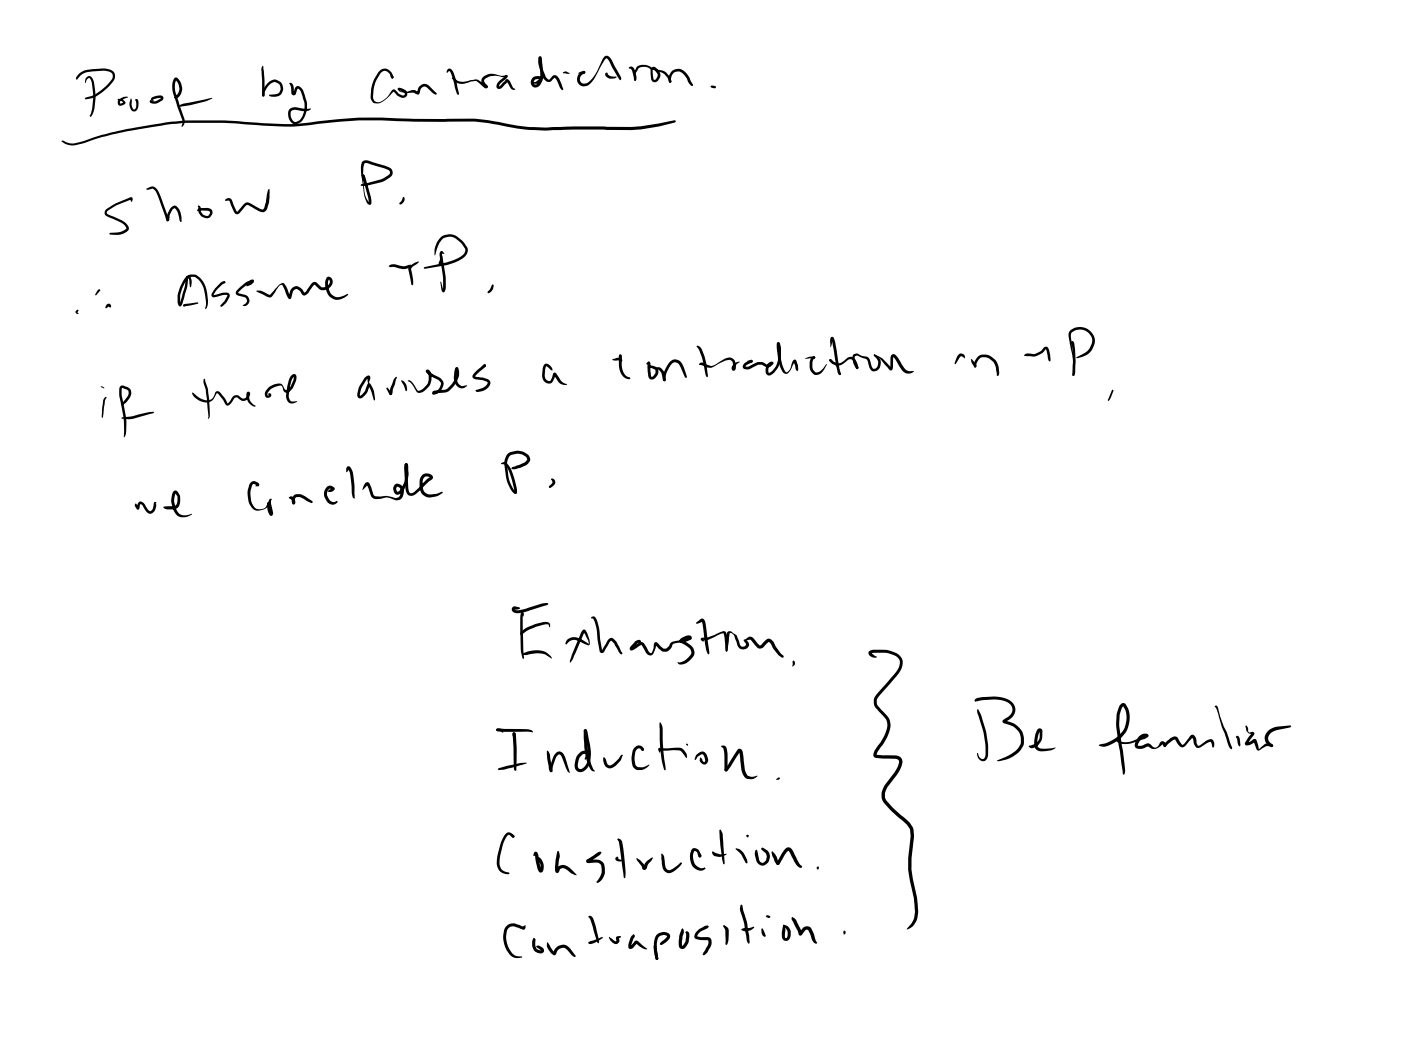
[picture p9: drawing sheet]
<svg xmlns="http://www.w3.org/2000/svg" width="108mm" height="81mm" viewBox="0 0 108 81" stroke-linecap="round" stroke-linejoin="round" font-family="sans-serif">
<g fill="#000">
<path d="M4.7 10.9h.3a1.14 1.14 0 0 0 .9 .1l2.8-.8 3.3-.6a24.6 24.6 0 0 1 6.9-.2l3.6 .2 5.2-.5h8.8l4.3 .7h6a16.2 16.2 0 0 0 5.2-.5l.1 .1a12.6 12.6 0 0 1-5.5 .6h-5.8l-4.3-.6-8.8-.1-5.2 .5-5.1-.3a22.6 22.6 0 0 0-5.7 .3l-3 .6-1.8 .5a2.21 2.21 0 0 1-1.9 .2zM6.1 5.7a1.68 1.68 0 0 1 1.3-.4h.7l.6 .1a.56 .56 0 0 1 0 .9 2.98 2.98 0 0 1-2.1 1.4l-.1-.1a3.7 3.7 0 0 0 2.1-1.5l.1-.3-.3-.3-.5-.1-1 .1a1.13 1.13 0 0 0-.9 .6l-.1 .1v-.2zM6.7 6l.2-.1 .2 .2 .2 1v1.2l-.2 .5-.1 .2-.1-.1 .2-.6 .1-1.2-.1-.8-.2-.3-.2 .1-.1 .3zM9.1 7.6l.3 .1a.25 .25 0 0 1 .3 .2 .25 .25 0 0 1-.4 .2 .26 .26 0 0 1-.2-.1 .26 .26 0 0 1 .1-.3l.3-.2h.3l-.6 .3 .1 .2 .2-.1zM8.2 16.2l.8-.6 1.2-.4v.2l-.1 .2-.1-.3 .1 .1-1.2 .5-.7 .4 .1 .2 1.3 .6a.4 .4 0 0 1 .3 .4 .4 .4 0 0 1-.2 .4l-.4 .2h-.8l-.1-.1 .1-.1h.7l.5-.3-.2-.4-.8-.3a.62 .62 0 0 1-.6-.5zM10.1 7.6l.2 .8h.1l.1-.1v-.5l-.1-.1 .1-.1 .2 .2v.4a.34 .34 0 0 1-.4 .4 .34 .34 0 0 1-.3-.4zM11.3 14.5l.4-.1a.68 .68 0 0 1 .6 .6l.7 2-.1 .1-.1-.1-.8-2.3-.2-.2-.5 .1zM11.7 7.5l.7-.1h.1l.1 .2-.1 .2-.6 .2-.3-.1v-.2l.4 .1 .4-.2-.6 .1v.1l-.2-.1zM13.2 16a.3 .3 0 0 1 .4-.1 1.24 1.24 0 0 1 .4 1l-.1 .2-.2-.8-.2-.3-.2 .2-.2 .4-.1 .4h-.1v-.5zM13.5 6a.35 .35 0 0 1 .4 .4 .87 .87 0 0 1-.3 1.2l-.2-.1 .3-.3 .1-.4-.2-.6-.1 .1a1.62 1.62 0 0 0 .1 1.1l.6 1.8v.4l-.2 .2v-.1v-.4l-.6-1.8a1.59 1.59 0 0 1 0-1.5zM13.8 8.1l.4-.1 2.2-.4-.5 .2-1.2 .3-.9 .1zM15.2 15.9l.1-.1 .1 .1 .1 .4 .1 .2 .3 .1 .3-.1-.1-.2-.9-.1 .2-.2h.6a.43 .43 0 0 1 .3 .6 .43 .43 0 0 1-.7 .1l-.3-.3z"/>
<path d="M17.3 15.4a.33 .33 0 0 1 .4-.1 .33 .33 0 0 1 .2 .3l.4 .7 .5-.6 .2-.1 1.2 .5 .3-.5 .1-.9 .1-.1 .1 .1a2.75 2.75 0 0 1-.3 1.5l-.2 .1h-.2l-1.1-.5-.6 .6-.2 .1-.2-.2-.3-.8h-.3zM20.6 6.4l.2-.1a.66 .66 0 0 1 .8 0 .66 .66 0 0 1 .2 .7l-.3 .4a.84 .84 0 0 1-.8-.1l.7-.1 .2-.3-.1-.4-.3-.2-.5 .2a1.08 1.08 0 0 0-.3 .9 .24 .24 0 0 1-.2-.4zM20.2 5.1h.1l.1 1v1.2l-.1 .1-.1-.1-.1-1.9zM22.3 6.4a.32 .32 0 0 1 .3 .1 .32 .32 0 0 1 0 .4l.1 .3 .1-.5 .2-.1 .3 .2 .1 .3a2.12 2.12 0 0 1-.1 2.1l-.5 .4a.76 .76 0 0 1-.5-1.2l.4-.1 1.3 .1-.4 .2-.9-.1-.3 .1a.67 .67 0 0 0 .3 .8h.1a1.04 1.04 0 0 0 .7-1v-.5l-.3-.8-.3-.3-.1 .4a.19 .19 0 0 1-.2 .1 .19 .19 0 0 1-.2-.1v-.5zM27.9 13.4l.2 .1-.2 .1zM27.9 13.5l.1-.1 .1 .2h-.1zM27.9 12.4h.3h.2l1.4 .4 .4 .3a.41 .41 0 0 1-.1 .5l-.7 .4-1.1 .3h-.5v-.1l1.7-.4 .5-.5v-.2l-.3-.1-1.4-.4h-.2l-.1 .8 .1 1.5 .1 .4 .3 .3-.1 .1v-.5l-.5-1.6 .1-.2 .2 .3 .4 1.7a.21 .21 0 0 1-.1 .4 .21 .21 0 0 1-.3-.2l-.1-.6-.2-1.3a1.71 1.71 0 0 1 0-1.2zM29.2 5.5a.64 .64 0 0 1 .7-.2 .64 .64 0 0 1 .4 .6v.1h-.1l-.2-.3-.3-.2a.42 .42 0 0 0-.4 .2l-.4 .6-.1 .6-.1 .6 .2 .3a.7 .7 0 0 0 .9-.3l.4-.5a.19 .19 0 0 1 .3 0l.3 .2 .2 .2 .2-.1v-.2l-.5-.2h.1l.1 .1a1 1 0 0 0 .9-.1h.2l.3 .2h-.2l.2-.4a.5 .5 0 0 1 .7-.1l.6 .6v.1l-.9-.6-.3 .1-.2 .5-.3-.2-.7 .1-.4-.1a.15 .15 0 0 1-.2-.2 .15 .15 0 0 1 .2-.1l.5 .2 .1 .3-.1 .1-.2 .1h-.2l-.6-.4-.6 .5a.67 .67 0 0 1-1.1 .1v-.2a3 3 0 0 1 .5-1.9zM30.2 5.7l.1 .2-.1 .1-.1-.1zM30.2 5.9l.1 .1h-.2zM31 15.2h.1a.37 .37 0 0 1-.3 .5zM33.9 18.3l.2-.1a1.28 1.28 0 0 1 1.6 .5l.2 .2a.72 .72 0 0 1-.5 1.1 5.9 5.9 0 0 1-2.7 .7l-.1-.1h.1l1.7-.4 .9-.3a.64 .64 0 0 0 .5-.8l-.2-.3a1.36 1.36 0 0 0-.9-.6l-.3 .1a.8 .8 0 0 0-.6 .5l-.3 .9v-.4a1.65 1.65 0 0 1 .4-1z"/>
<path d="M33.9 19.6h.1a.71 .71 0 0 1 0 .7v-.1v.2a.2 .2 0 0 1-.2-.2 .2 .2 0 0 1 .1-.2zM33.9 19.4h.2l.1 .1h-.2h.1l.2 2v.8l-.1 .2-.2-.1-.1-.7h.1l.2 .7h-.1v-.9l-.2-1.8zM34.5 5.3a.33 .33 0 0 1 .5 .4l.4 1.5-.1 .1-.1-.1-.5-1.6-.1-.1-.1 .1h-.1zM34.9 6l.4 .2 .3 .1 1.2-.2 .6 .5v.1l-.3-.5a.98 .98 0 0 1 1.4-.4h.5l.1 .1-.1 .1-.8-.2-.5 .1-.4 .3 .2 .3a.15 .15 0 0 1 0 .3 .15 .15 0 0 1-.2-.1l-.6-.5-1 .3a.81 .81 0 0 1-.8-.3l-.1-.2zM38.9 5.8h.2v.1l-.1 .1zM38.4 6.3l.6-.5h.1v.2l-.7 .6 .7-.5 .6 .8h-.1l-.2-.1-.4-.5h.1l-.4 .5h-.3a.28 .28 0 0 1 0-.5zM41.5 4.4h.2l.1 .2v.9v.7a.5 .5 0 0 1-.8 .4 .48 .48 0 0 1 .1-.7 .48 .48 0 0 1 .7 .2l-.1 .1-.2 .2h-.5l.5-.3h-.2l-.2 .2 .1 .2h.2l.2-.4zM41.5 4.4l.1-.1 .1 .2v.4l.4 1 .2 .2 .3-.3h.3l.2 .3 .3 .8-.1 .1-.1-.2-.4-.8-.4 .3h-.2l-.3-.2-.1-.2a2.64 2.64 0 0 1-.3-1.4zM43.4 5.6l.2-.1 .3 .1-.5 .1zM44.6 5.6l.4-.1 .1 .1-.2 .1zM44.7 5.6l.3-.1 .1 .1-.3 .2-.1 .2v.3l.3 .1a1.05 1.05 0 0 0 .9-.7l.5-1.1a.31 .31 0 0 1 .3-.3 .31 .31 0 0 1 .3 .1l.8 1.5 .1 .2-.1 .1-.1-.1-1-1.6-.1 .1-.5 .9a1.48 1.48 0 0 1-1.1 1.2 .57 .57 0 0 1-.5-.4 .57 .57 0 0 1 .2-.7zM44.9 5.5h.2v.1h-.2z"/>
<path d="M46.7 5.6h.1v.1h-.1l.3 .2h.5v.1h-.2h-.4l-.2-.2zM48.5 5.2l.2-.1 .1 .2 .2 .6a.15 .15 0 0 1 0 .2 .15 .15 0 0 1-.1 .1l-.2-.7-.3-.3zM49.1 5.1l.4-.1 .6 .2 .2 .1v.8l.1 .1 .2-.1 .1-.3-.4-.6 .8 .3 .5 .4 .1 .4h-.1l-.2-.3-.2-.3-.7-.3a.2 .2 0 0 1-.2 0 .2 .2 0 0 1-.1-.2h.1a.4 .4 0 0 1 .4 .2l.1 .1a.45 .45 0 0 1 0 .6l-.2 .2h-.3l-.1-.2-.1-.8-.3-.1h-.3l-.3 .1-.2 .4v.5h-.1a1.07 1.07 0 0 1 .1-.9zM48.9 6.1h.1v.1zM51.8 5.5a.76 .76 0 0 1 1.1 .2l.5 .9a.64 .64 0 0 1-.5-.6l-.5-.5a.56 .56 0 0 0-.7 .7v.1h-.1a.73 .73 0 0 1 .2-.8zM51.6 6.2h.1v.2l-.1-.1zM54.7 6.7l.2-.1 .3 .1-.2 .1zM5.9 23.9h.2l-.1 .2a.1 .1 0 0 1-.1 .1 .1 .1 0 0 1-.1-.1zM7.6 22.3h.1v.1h-.1h.1l-.3 .4-.1-.1zM7.8 29.8l.2 .1zM8.2 23.5l.2-.1a.17 .17 0 0 1 .1 .1 .17 .17 0 0 1 0 .2l-.1-.1-.2 .2-.1-.1zM8.1 30.6h.1l-.1 .3-.2 1.3v-.9l.1-.5z"/>
<path d="M9.3 29.8l.2-.1 .3 .1 .3 .3a.97 .97 0 0 1-.5 1l-.2 .1 .5-.7v-.4l-.5-.2v.6a10.7 10.7 0 0 1 .3 2.9l-.1 .3-.1-.1a8.2 8.2 0 0 0-.3-2.9v-.7zM9.4 32.2l.7-.1 1.4-.3h.4l-1.7 .5h-.8zM10.5 38.8l.2 .3h-.1v-.1a.3 .3 0 0 1 .2-.4 .3 .3 0 0 1 .4 .3l.2 .4 .2 .1 .2-.2 .1-.5h.1l-.1 .6-.2 .3h-.2l-.5-.7-.2-.1v.1a.2 .2 0 0 1 0 .3 .2 .2 0 0 1-.3 0l-.1-.3zM13.4 37.9l.1-.1 .2 .1a.96 .96 0 0 1 .2 .9 .51 .51 0 0 1-.6 .5l-.5-.1-.2-.1 1-.2 .1-.6-.2-.3-.1 .6 .1 .5a.72 .72 0 0 0 1.1 .6l.2-.1a.87 .87 0 0 1-1.5-.4l-.1-.7zM14.1 23.5l1.1-.2 .1 .1-1.1 .2zM14.1 23.5h.1l.1 .1zM14.4 21.3l.1-.1 .2 .1 .1 .5-.1 .3-.2-.7-.1 .7-.3 1.3a.21 .21 0 0 1-.2 .2 .21 .21 0 0 1-.2-.3 2.46 2.46 0 0 1 .9-2.1h.5a1.76 1.76 0 0 1 .9 1.4v1a.14 .14 0 0 1 0 .1 .14 .14 0 0 1-.2 .1l.1-.3a3.7 3.7 0 0 0-.4-1.7l-.4-.4h-.5a1.39 1.39 0 0 0-.6 .9l-.1 .5v.6l-.1 .1 .4-1.3zM14.8 30.3l.1-.1 .6 .5 .5 .2 .3-.2 .3-.5 .2-.1 .5 .6 .2 .4 .6-.6h.2l.5 .2 .2-.1 .1-.3h.1l.1 .6 .4 .4-.5-.2-.2-.6a.18 .18 0 0 1 0-.3 .18 .18 0 0 1 .3 .1l-.2 .5a.46 .46 0 0 1-.7-.1l-.1-.1h-.2l-.2 .3a.42 .42 0 0 1-.4 .4l-.7-1-.4 .5a1.08 1.08 0 0 1-1.6-.5zM15.7 29.2l.3 .7 .1 .8 .1 1.3-.1 .3-.2-2.2-.2-.7zM17.2 21.7h.1l.1 .1h-.1zM16.9 21.8l.3-.1h.2l-.7 .6-.2 .4 1-.2 .1 .1 .1 .2-.3 .5-.4 .3v-.1l.3-.3 .2-.5h-.3l-.7 .2-.2-.2 .2-.4zM18.4 22.2a1.68 1.68 0 0 1 1.1-.6 .28 .28 0 0 1-.2 .4h-.3l.4-.4 .1 .1-.5 .3-.7 .6 .6 .1a.43 .43 0 0 1 .3 .5 .43 .43 0 0 1-.5 .4l.3-.3v-.1l-.1-.3-.7-.2v-.2z"/>
<path d="M19.3 37.2l.3-.1 .2 .1a.16 .16 0 0 1 .2 .1 .16 .16 0 0 1-.1 .2h-.2l.1-.2v.1l-.2-.1-.2 .1a1.81 1.81 0 0 0 0 1.2v.1a.62 .62 0 0 0 .6 .5 .62 .62 0 0 0 .6-.4l.1-.1a.35 .35 0 0 1-.3 .5l-.1 .1a.8 .8 0 0 1-1.2-.8 1.71 1.71 0 0 1 .2-1.3zM19.8 22.4h.3l.7 .3 .7-.8 .3-.1 .3 .3 .3 .8h-.2l.2-.5 .3-.3h.2l.3 .1 .2 .4 .8-.9 .2 .1 .4 .3a.41 .41 0 0 0 .5-.1 .41 .41 0 0 0 0-.5 .93 .93 0 0 0 .8 1.4l.7-.3v.1a.99 .99 0 0 1-1.1 .3 .99 .99 0 0 1-.6-1v-.3a.32 .32 0 0 1 .3-.4 .32 .32 0 0 1 .2 .5 .74 .74 0 0 1-1 .5l-.4-.4-.5 .7-.3 .2-.3-.4-.3-.1-.2 .2-.2 .5-.1 .1-.2-.4-.3-.8-.3 .2-.5 .7a.3 .3 0 0 1-.4 .1zM20.7 29.9l.4-.3h.5h.1l.2 .4h.2l.3-.2 .3-.8-.2 .3-.3 1.2 .2 .4h.5l-.3 .2a.49 .49 0 0 1-.6-.7l.3-1.3a.29 .29 0 0 1 .2-.3 .29 .29 0 0 1 .3 .1v.1a1.77 1.77 0 0 1-.5 1.2h-.3l-.3-.4-.2-.1-.6 .3-.3 .3v.2l.1-.1a.11 .11 0 0 1 .1-.1 .11 .11 0 0 1 .1 .1l-.1 .2h-.3a.53 .53 0 0 1 .2-.7zM20.8 38.5l.1-.1v.1v.3l.1 .7a.17 .17 0 0 1 0 .2 .17 .17 0 0 1-.3-.1v-.1a.73 .73 0 0 1 0-.8l.1 .1v.4l.2 .4h-.2l-.1-.7zM22.3 38.3l.1-.1 .2 .1 .1 .3a.17 .17 0 0 1 0 .2 .17 .17 0 0 1-.2 0 .17 .17 0 0 1 0-.2l.1-.4 .3-.1a1.31 1.31 0 0 1 1.2 .6l-.4-.1a.89 .89 0 0 0-.8-.3l-.2 .1v.3h-.2v-.2l-.3-.1zM25.2 37.5l.2-.1 .2 .1a.2 .2 0 0 1 .2 .1 .2 .2 0 0 1-.1 .2l-.4 .1v-.1l.3-.2v.1h-.2l-.2 .2v.3l.3 .4 .2 .1 .3-.1a.22 .22 0 0 1-.3 .3l-.4-.1-.3-.5a.75 .75 0 0 1 .2-.8zM26.7 36a.34 .34 0 0 1 .5 .4l.1 2h-.1l-.1-.3-.1-1.6-.2-.4h.1l-.2 .3zM28.1 37.2h.2h.2l.3 .9 .2 .1h.8l.8 .2 .2-.2 .1-.3-.1-.3-.2-.1-.1 .1 .1 .3 .4-.3a2.56 2.56 0 0 0 .2-1.6v-.3h.2l.1 .5a2.29 2.29 0 0 1-.5 1.7l-.3 .2h-.2l-.2-.3v-.3a.45 .45 0 0 1 .6-.1 .45 .45 0 0 1 .2 .5 .54 .54 0 0 1-.7 .6l-.6-.2-.5 .1h-.5l-.2-.2-.3-.8-.4 .4zM28.1 29.1a.23 .23 0 0 1 .4-.1 .23 .23 0 0 1 0 .4l-.1 .1-.1-.4h.1l-.1 .1a2.22 2.22 0 0 0-.6 1.2v.1l.3-.2 .3-.7 .2-.1 .3 .7v.7l-.4-1.2h.1a1.46 1.46 0 0 1-.6 1h-.1a.27 .27 0 0 1-.3-.4l.2-.5zM29.8 29.9h.1l.3 .3v.2h-.2zM30 20.5l.4-.1 .7 .1 .5-.1 .1 .1-.1 .1-.5 .1-1.1-.1-.1-.1zM30.5 29.1h.1l-.4 1.2-.1 .1-.1-.1 .1-.1-.1 .1 .1-.3z"/>
<path d="M30.9 29.3a.46 .46 0 0 1 .4 .5v.4zM31.2 35.7h.1l.1 .1 .1 1.7 .1 .5h.1l.2-.1 1.2-1.1-.2-.1-.2 .1-.1 .2v.4a.58 .58 0 0 0 .5 .7h.5l.5-.2-.3 .3-.6 .1a.8 .8 0 0 1-.9-.9v-.3a.52 .52 0 0 1 .4-.6 .52 .52 0 0 1 .7 .3l-1.4 1.3-.3 .1h-.2l-.2-.2-.1-.4-.1-1.5zM31.4 29.3a.53 .53 0 0 1 .6 .5l.2 .3 .4-.1a.97 .97 0 0 0 .3-1.3l.1-.1 1 .6a.71 .71 0 0 1-.3 1.1l-.2 .1a.16 .16 0 0 1-.2-.2 .16 .16 0 0 1 .2-.1l.8-.1 .2-.1a1.64 1.64 0 0 0 .7-1.3l-.1-.3a.23 .23 0 0 1 .3 .1 .23 .23 0 0 1 0 .3 1.92 1.92 0 0 1-.8 1.4l-.3 .1-.8 .1-.1-.1 .4-.2 .2-.5-.2-.2-.8-.4a.2 .2 0 0 1-.2-.2 .2 .2 0 0 1 .2-.2l.2 .2v.5a1.06 1.06 0 0 1-1 1l-.5-.6zM31.5 20.6l.4-.3 .4-.1-.7 .5 .2 .8v.4v.1l-.3-1.2zM33.9 20.1h.1l.1 .1-.1 .2-.2-.1zM35.1 28.3h.1l.1 .1-.1 .1h.1l-.1 .6a.63 .63 0 0 0 .4 .6h.4l-.2 .2a.66 .66 0 0 1-.8-.9zM37.1 28.2l.2-.1 .1 .1-.1 .1zM37.3 28.1h.1v.2h-.1zM36.7 28.6l.6-.5h.1v.2l-.8 .7 .7 .1 .4 .2a.36 .36 0 0 1-.1 .5 .71 .71 0 0 1-1 .3l.4-.1a.63 .63 0 0 0 .6-.5l-.4-.2-.5-.1a.26 .26 0 0 1-.3-.1 .26 .26 0 0 1 .1-.4zM37.9 22l.1-.1v.1v.2a.31 .31 0 0 1-.4 .3zM38.6 35.7a.4 .4 0 0 1 .7 .2l.1 .3a3.5 3.5 0 0 1 .4 1.8h-.1l-.1-.3a3.2 3.2 0 0 0-.7-1.9zM39.1 35a1.28 1.28 0 0 1 1.3-.1l.3 .1a.43 .43 0 0 1 .1 .6l-.2 .2-.5 .2-.6 .2v-.2l.9-.4 .2-.2-.1-.2-.3-.2h-.3h-.3a.65 .65 0 0 0-.5 .8 3.1 3.1 0 0 0 .5 1.9l.2 .2v.2a1.01 1.01 0 0 1-.7-.9l-.2-1.5z"/>
<path d="M41.9 28.1l.2-.1 .2 .1 .3 .4-.5-.3-.1 .8 .1 .3h.3l.2-.5 .2-.1 .5 .7 .4 .2a.6 .6 0 0 1-.7-.2l-.3-.5h.1l-.1 .2a.5 .5 0 0 1-.5 .4 .5 .5 0 0 1-.4-.6v-.6zM42.5 36.9h.2l.1 .3-.1 .2-.3 .2-.1-.1 .3-.3zM47.2 27.7l.2-.1a.34 .34 0 0 1 .5 .1v.1l-.1 .1-.1-.2v.1h-.3h-.2zM47.7 27.3h.2v.5a.16 .16 0 0 1-.2 0 .16 .16 0 0 1 0-.2zM47.7 27.3h.2a2.48 2.48 0 0 0 .3 1.6l.4 .2a.62 .62 0 0 1-.8-.5zM49.9 27.9l.1-.1 .1 .1 .1 1.1 .3-.2v-.3l-.6-.2v-.1h.5l.3 .3v.4l-.2 .2-.2 .1a.28 .28 0 0 1-.4-.2v-1h.1h-.2zM50.5 28.3a.57 .57 0 0 1 .7 .6l.1 .4-.1 .1-.1-.1-.2-.6zM51.6 27.9a.57 .57 0 0 1 1 .1l.3 1v.1h-.1l-.5-1.1a.45 .45 0 0 0-.8 .4l-.2 .4v.5a.25 .25 0 0 1-.3-.1 .25 .25 0 0 1 .1-.3l.2-.5zM51.1 29.2h.1l.1 .1-.1 .1zM53.7 26.7h.1a2.28 2.28 0 0 1 .7 1.7l.1 .6-.1 .1-.1-.2-.3-1.4zM53.9 28l.2-.1 .3 .1a.61 .61 0 0 0 .8 0l.6-.4a.6 .6 0 0 1 .8 .1 .6 .6 0 0 1 .1 .7 .19 .19 0 0 1-.3 .1 .19 .19 0 0 1 0-.3l.3-.2 .3-.1-.3 .2-.1 .3h-.1l-.1-.5-.2-.2-.3 .1-.7 .3a.92 .92 0 0 1-1.2 0h-.1zM57.6 27.8l.3-.1 .1 .1-.1 .1z"/>
<path d="M57.4 28l.4-.3 .2 .1v.1l-.6 .3 .2 .1 .8-.4h.4l.3 .2h.2l.1-.2 .1 .2-.2 .2-.1 .4h.1l.2-.1a1.98 1.98 0 0 0 .5-1.8l-.1-.4h.2l.1 .3a2.22 2.22 0 0 1-.6 2.1 .36 .36 0 0 1-.5 .1 .36 .36 0 0 1-.1-.6l.3-.4a.17 .17 0 0 1 .2-.1 .17 .17 0 0 1 0 .3l-.2 .2h-.2l-.4-.2h-.3l-.7 .4a.28 .28 0 0 1-.4-.1 .28 .28 0 0 1 .1-.4zM57.8 27.8h.2v.1h-.2zM59.9 26.4h.1v.2h-.1zM59.9 26.4h.1l.1 .1 .2 1.6 .2 .5 .1 .1a1.22 1.22 0 0 0 .5-.9l.1-.1a.56 .56 0 0 1 .3 .8l-.1 .1v-.1l-.2-.6h.1h-.1a1.4 1.4 0 0 1-.6 .9h-.2l-.2-.3a3.9 3.9 0 0 1-.4-2zM62 27.6l.7-.2 .1 .1-.1 .1zM62.5 27.5l.2-.1 .1 .1-.2 .4a.68 .68 0 0 0 .2 .8l.4-.1 .5-.5-.4 .6a.55 .55 0 0 1-.7 .1 .55 .55 0 0 1-.2-.6v-.4zM64 26h.1l.1 .1-.2 .7zM63.9 27.7l.8 .3 .6-.4 .3-.1a.72 .72 0 0 1 .5 .7v.2h-.1l-.2-.6-.2-.1h-.2l-.2 .2a.78 .78 0 0 1-1.3-.1zM64.1 26h.1v.2l-.2-.1zM64 26h.2l.2 .4 .4 2.4-.1 .1-.2-.2zM63.9 27.7l.6 .5 .3 .7-.1-.1-.3-.6-.5-.4zM64.7 28.8h.1l-.1 .1-.1-.1z"/>
<path d="M65.8 27.3l.2-.1 .9 .3 .4 .9h.2l.1-.2a.54 .54 0 0 0-.2-.7l-.1-.1 .2-.1a.71 .71 0 0 1 .2 1.2l-.3 .1h-.2l-.4-.9-.8-.3-.1 .1v.1v.4l.2 .3-.1 .1-.3-.7zM66 28.3h.1v.1l-.1-.1zM67.3 27.3l.1 .1zM67.3 27.4l.1-.1 .6 .4 .7 .7h-.1v-.8a.27 .27 0 0 1 .3-.3l.3 .3 .5 .8a.73 .73 0 0 0 .7 .2 .6 .6 0 0 1-.9-.1l-.7-1v.9a.16 .16 0 0 1-.2 .1 .16 .16 0 0 1-.1-.1l-.6-.7zM73.9 27.3l.1-.1a.26 .26 0 0 1 .3 .1 .26 .26 0 0 1 0 .3l-.3-.2-.4 .7v-.2zM74.8 27.7h.1l.2 .2 .1 .2v.2h-.1zM75.3 27.5a.91 .91 0 0 1 1.2 .1 1.19 1.19 0 0 1 .4 1.4l-.1-.2a1.18 1.18 0 0 0-.8-1.2h-.4l-.4 .4a.19 .19 0 0 1 0 .2 .19 .19 0 0 1-.1 .1 .83 .83 0 0 1 .2-.8zM78.9 27.4l.2-.2 .7 .1 .8-.6 .2 .1 .1 .3v.7a.34 .34 0 0 1-.2-.4l-.1-.5h-.1a1.26 1.26 0 0 1-.9 .6l-.7-.1zM82.5 26.3h.1l.1 .1 .1 .6v1.7l-.1 .3-.1-.1 .1-1.1-.1-1.3-.1 .1-.1-.1zM82.5 25.5a1.13 1.13 0 0 1 1.3-.1 1.13 1.13 0 0 1 .5 1.2 1.42 1.42 0 0 1-1.3 1l-.1-.1 .5-.2a1.22 1.22 0 0 0 .7-.8 .89 .89 0 0 0-.5-1 .89 .89 0 0 0-1.1 .3l.2 1.9 .1 1.2-.1 .1-.1-.1v-1.4l-.3-1.6zM85.7 30.1h.1l-.4 .8v-.1zM38.3 56.2h2.3l.4 .1 .1 .1h-2.2l-.6-.1z"/>
<path d="M38.4 59.2l1.7-.4h.5l-1.8 .5h-.4zM38.3 56.2h.3l.2 .2-.1 .1-.4-.2zM39.5 56.5h.2l-.1 .5-.1-.3zM39.5 56.5h.2l.1 .3v2.5l-.1 .1-.1-.2zM39.5 46.8l.2-.1 .4 .2-.3 .1-.2-.1 .1 .1a1.46 1.46 0 0 0 1-.2l1.1-.3h.4h.1l-1.5 .5a1.27 1.27 0 0 1-1.3 .1l-.1-.1zM40.2 48.7l.6-.4 1-.4a.35 .35 0 0 1 .4 0 .35 .35 0 0 1 .2 .4l-.1-.2h-.2l-.8 .2-.7 .3-.5 .3v-.1zM40.2 47.2a.17 .17 0 0 1 .2 .1 .17 .17 0 0 1-.1 .2zM40.2 47.2l.1 .1v1.4l.1 2h-.1a4.2 4.2 0 0 1-.2-1.7v-1.4zM40.3 50.3h.1a2.01 2.01 0 0 1 1.8 0l.3 .4-.4-.2a2.68 2.68 0 0 0-1.7 0l-.2-.1zM42.1 57.9h.1l.2 .2 .2 1.3a.15 .15 0 0 1-.2 0 .15 .15 0 0 1-.1-.1zM42.8 58l.3-.1 .3 .2 .5 1.4-.2-.1-.4-1.1-.2-.2-.3 .3-.2 1-.2 .1v-.2a2.33 2.33 0 0 1 .4-1.3zM43.7 49.3l.3-.2h.3l.5 .2 .6 .3-.5-.9h.2l-1.2 2.4v-.2l.2-.5 .7-1.6 .2-.3 .1 .1 .1 .2 .2 .8-.1 .1-1.1-.4-.3 .1-.3 .3v-.1z"/>
<path d="M45 56.2h.2l.1 .2a6.3 6.3 0 0 1 .2 2.2 .77 .77 0 0 1-1.1 .8l-.1-.4a.96 .96 0 0 1 .9-1.1h.1a.35 .35 0 0 1 0 .5l-.2 .1v-.4h-.2a.87 .87 0 0 0-.4 .8l.1 .3 .2 .1 .3-.3 .2-.3a4.9 4.9 0 0 0-.3-2.2zM45 56.3l.1-.1 .1 .1a5.9 5.9 0 0 0 .5 3l.1 .1h-.2a5.3 5.3 0 0 1-.6-3.1zM45.6 47.6a.3 .3 0 0 1 .3 0 .3 .3 0 0 1 .1 .3l.4 2.2 .3-.5a.42 .42 0 0 1 .5-.4l.3 .3 .4 .9h-.1l-.1-.1-.6-.9-.5 .8a.2 .2 0 0 1-.2 .1 .2 .2 0 0 1-.2-.1l-.3-1.9-.1-.5-.1-.1-.2-.1zM46.5 58.3l.2 .2 .1 .4 .2 .1 .3-.2 .6-.7 .1 .1-.2 .4-.4 .5a.5 .5 0 0 1-.6 .1 .5 .5 0 0 1-.3-.4zM48.9 49.4a.22 .22 0 0 1 .3-.1 .22 .22 0 0 1 .2 .2l-.1 .1-.1-.2v.1l-.5 .5-.1-.1 .9-.4a.89 .89 0 0 1 .5 .7l.1 .1h.1l.2-.7a.21 .21 0 0 1 .2-.1 .21 .21 0 0 1 .2 .2l.3 .3h.2l.3-.3a.41 .41 0 0 1 .4-.3l.8-.2 .3-.1v.1l-.5 .2v-.1l.6 .4a.64 .64 0 0 1 .2 .9 1.01 1.01 0 0 1-1.1 .6l-.1-.2 .2 .1 .4-.2 .5-.5-.1-.4-.8-.6 .1-.2 .4-.2a.22 .22 0 0 1 .3 0 .22 .22 0 0 1 0 .3l-1.3 .3-.3 .4-.3 .2a.59 .59 0 0 1-.6-.2l-.2-.3h.1l-.2 .6-.3 .2-.3-.1-.4-.7-.6 .4a.18 .18 0 0 1-.3 0 .18 .18 0 0 1 .1-.3zM48.9 57.6l.2-.2 .3 .1a.22 .22 0 0 1 .2 .1 .22 .22 0 0 1-.1 .3l-.3-.2-.2 .2-.1 .5 .1 .5 .1 .2h.4l.5-.2-.1 .2a.95 .95 0 0 1-.7 .2h-.2a.91 .91 0 0 1-.3-1.1zM49.4 57.7h.2v.1h-.2zM50.8 57.6h1.7l.4 .4v.4l-.1-.1-.4-.5h-1.6l.1-.1-.1 .3-.1-.2zM50.8 55.7h.1a1.63 1.63 0 0 1 .2 1.2l.2 2.4-.1 .1a8.1 8.1 0 0 1-.4-3zM53.7 48l.2-.2a.28 .28 0 0 1 .3-.1 .28 .28 0 0 1 .2 .4l.3 2.2-.1 .1-.2-.3-.3-2.2-.4 .2zM53.7 58.2l.2-.2a.39 .39 0 0 1 .4-.1 .39 .39 0 0 1 .2 .4v.4l-.1 .2h-.2l-.2-.1-.1-.2 .1-.2 .3 .3v-.1l-.1-.4h-.2l-.4 .4-.1-.1zM54 49.2l.1-.1a1.71 1.71 0 0 0 1.1-.2l.5-.3 .2 .1 .2 .9v.5l-.1 .1-.1-.1-.1-1.3-.5 .2a1.69 1.69 0 0 1-1.2 .4l.1-.2v.2l-.2-.1z"/>
<path d="M55.6 57.5h.3a.9 .9 0 0 1 .2 .8v1l-.2 .1-.1-.1v-1.5zM56.1 48.7h.2l.4 .2 .3 .8 .2 .1h.2l.1-.1-.2-.4 .4-.2 .3 .1 .5 .5 .6-.4a.38 .38 0 0 1 .5 .2l.2 .3 .6 .7v.2h-.1l-.4-.3-.7-.9-.4 .4-.3 .1-.1-.1-.6-.6-.4 .1v-.1l.3 .2v.3l-.2 .2h-.4l-.3-.2-.2-.8-.3-.2-.3 1.4-.1-.1 .1-1zM56.9 57.7a.25 .25 0 0 1 .2 0 .25 .25 0 0 1 .1 .3l.2 1.3 .1 .3 .1 .2h.2h.5a.76 .76 0 0 1-.8 .2l-.2-.2-.2-.4-.1-1.5-.9 1.5h-.2l-.1-.1zM55.9 59.2h.1v.2h-.1zM61.1 50.9l.2 .3-.2 .2v-.4zM67 50.2l.2-.1a3.1 3.1 0 0 1 1.9 .2 .94 .94 0 0 1 .1 1.6l-1.6 2v.5l.8 .8a1.46 1.46 0 0 1-.1 1.7l-.8 1.3h1.5l.3 .1a.66 .66 0 0 1 .1 1l-1 1.3a1.02 1.02 0 0 0-.2 .9l.6 .7 1.3 1.2 .3 .4v.7a9.2 9.2 0 0 0 .3 4.7v.8a1.42 1.42 0 0 1-.8 1.6l.3-.5a1.8 1.8 0 0 0 .3-1.4l-.4-1.9a9.6 9.6 0 0 1 .1-3.4l-.1-.5-.2-.3-1.7-1.6a1.14 1.14 0 0 1 0-1.5l.6-.8a1.24 1.24 0 0 0 .4-1.1l-.2-.1-1.5-.1a.33 .33 0 0 1-.2-.2 .33 .33 0 0 1 .1-.4l.4-.5a1.92 1.92 0 0 0 .5-1.8l-.7-.9a.82 .82 0 0 1-.1-1.1l1.4-1.5a.99 .99 0 0 0 .3-1.3 1.53 1.53 0 0 0-1-.4h-1l.4 .3-.3 .1a.35 .35 0 0 1-.3-.5zM75.2 53.9l.4-.2h.8a1.73 1.73 0 0 1 1.7 .6 .88 .88 0 0 1-.5 1.2l-.2 .2v-.2l.5 .2a1.46 1.46 0 0 1 1 1.2v.5a1.96 1.96 0 0 1-1.4 1.1l-.5 .2-.2-.1h.1a2.91 2.91 0 0 0 1.7-1.2l.1-.5a1.22 1.22 0 0 0-.9-1l-.4-.1a.16 .16 0 0 1-.1-.1 .16 .16 0 0 1 0-.2l.6-.5 .1-.3-.1-.3a1.36 1.36 0 0 0-1.3-.5l-1.3 .1-.1 .1-.1-.1zM75.3 54.7h.1l.2 .4a7.8 7.8 0 0 1 .5 3 .42 .42 0 0 1-.3 .6 .42 .42 0 0 1-.5-.4v-.3l.2 .3 .1 .2h.2l.1-.3a5.7 5.7 0 0 0-.2-2zM80 56.2l.2-.1 .1 .2a1 1 0 0 1-.9 1.3l-.1-.1 .5-.2a.83 .83 0 0 0 .3-1l-.2 .8 .1 .5 .2 .1 1.1-.1-.4 .2-.7 .1a.51 .51 0 0 1-.5-.5 1.88 1.88 0 0 1 .3-1.2zM86.4 54.3a.24 .24 0 0 1 .4 0 2.19 2.19 0 0 1-1.6 3.2h-.2l-.3-.1 .5-.1a1.95 1.95 0 0 0 1.4-2.7l-.1-.2-.1 .4-.2 1 .5 3.5-.1 .4-.5-3a4 4 0 0 1 .1-2.2zM86 56.9l.2 .1-.2 .1zM86 56.9h.1l.1 .1a.27 .27 0 0 0 .4 .2 2.96 2.96 0 0 0 1.5-.5l.2-.1v.2h-.2l-.2 .2-.2 .5h.3l.5-.2 .3 .2a.31 .31 0 0 0 .5-.2l.2-.2h.2a.27 .27 0 0 1 0 .5l-.1-.3-.6 .4h-.3l-.2-.2-.4 .2h-.4l-.2-.1-.1-.3a1.09 1.09 0 0 1 .6-.7l.1-.1a.22 .22 0 0 1 .4 .1 .22 .22 0 0 1-.3 .3l-.1 .1a2.8 2.8 0 0 1-1.7 .3l-.3-.1z"/>
<path d="M89.9 57.2l.3-.3 .4-.1 .5 .6 .7-.7a.29 .29 0 0 1 .3 0 .29 .29 0 0 1 .1 .3v.3l.1 .2 .9-.5a.31 .31 0 0 1 .4 .4l-.1 .2-.2-.4-.7 .4a.29 .29 0 0 1-.5-.1l-.2-.7-.6 .7a.36 .36 0 0 1-.6-.2l-.2-.3-.8 .6v-.2zM93.6 54.4h.1l.1 .1 .2 .7 .9 2.4v.1l-.2-.2-.9-2.8zM95.3 56.7h.1l.1 .2v.6l-.1-.2-.1-.4h.1l-.2-.1zM96 56v-.1l.1 .1 .1 .4h.2a.16 .16 0 0 1 .2 .1 .16 .16 0 0 1 0 .2l-.5 .6v-.1l.3-.1a.22 .22 0 0 1 .2-.2 .22 .22 0 0 1 .2 .2l.2 .6 .6-.4h.3l.2 .2-.1 .1-.4-.1-.6 .3-.2-.1-.2-.6 .1 .1-.2 .1a.35 .35 0 0 1-.6 0l.5-.7h.1l-.3-.1-.1-.1zM97.7 56.3l.6-.3 1.2-.1-.1 .1-1 .3a.7 .7 0 0 0-.7 .7l.2 .2a.18 .18 0 0 1 .1 .2 .18 .18 0 0 1 0 .2 .72 .72 0 0 1-.3-1.3zM39.3 64.3l.3 .1v.1h-.2zM39 64.2h.3l.3 .2-.1 .1-.3-.2-.1 .1a4 4 0 0 0-.6 2.4l.2 .3 .6 .2a.75 .75 0 0 1-1-.8 3.9 3.9 0 0 1 .7-2.3zM39.5 64.4h.1v.1h-.1zM39 71.4a1.04 1.04 0 0 1 1.3 0h.1l-.1 .1 .1-.2h.1l-.1 .3-.8-.2h-.3l-.2 .2a1.72 1.72 0 0 0 .1 1.5l.4 .5 .6 .1a.79 .79 0 0 1-1-.2 2.01 2.01 0 0 1-.3-1.9zM41.1 72.3h.1v.2l-.1-.1zM41.2 65.7a.37 .37 0 0 1 .3 .5l.2 .8h-.1v-.3l-.1-.5a.11 .11 0 0 1 0-.2 .11 .11 0 0 1 .1 .1 .81 .81 0 0 1 .2 1.1 .24 .24 0 0 1-.4-.2l-.2-1.2h.2l-.3 .1zM41.1 72.3h.1v.2h-.1z"/>
<path d="M41.1 72.3l.1 .1v.5l.2 .2 .3 .1-.4-.3h.2l.3 .1 .1 .2v.2l-.2 .1-.5-.2a.94 .94 0 0 1-.2-.9zM42.1 72.7l.1-.1 .6 .8h-.2a.74 .74 0 0 1 1.1-.5l.6 .7v.2l-.8-.8-.4 .1-.2 .2a.25 .25 0 0 1-.2 .3 .25 .25 0 0 1-.3-.2l-.2-.4zM43 65.6h.1v.3l-.1 1.2h-.1l.1-.3a.66 .66 0 0 1 .9 .1l.5 .5-.4-.1-.6-.4-.2 .1-.1 .1a.18 .18 0 0 1-.2 .2 .18 .18 0 0 1-.1-.3zM45.4 70.6a.31 .31 0 0 1 .4 .3l.3 1.4 .1 .3-.1 .1-.6-1.8-.2-.3zM45.4 72.6l1-.4h.1l-.8 .5h-.3zM45.2 66.2l.8-.5a.14 .14 0 0 1 .2-.1 .14 .14 0 0 1 .1 .2l-.8 .6h-.1l-.1-.1 .5-.1a.66 .66 0 0 1 .8 .8 1.08 1.08 0 0 1-.5 1h-.2l.4-.7v-.6l-.2-.2h-.6a.2 .2 0 0 1-.2 0 .2 .2 0 0 1-.1-.3zM46.9 72.2l.6 .3v-.3l.3-.1 .1 .1-.3 .1 .1-.1v.4l-.2 .1-.4-.1zM47.4 66.1l.1-.1 .1 .2 .4 .1-.1 .1a.27 .27 0 0 1-.4 0 .27 .27 0 0 1-.1-.3zM47.6 64.7l.1-.1 .2 .1 .1 .5a7.6 7.6 0 0 1 .1 2.5l-.4-2.8zM48.7 72.1l.1-.1 .1 .1-.3 .9v-.1l.4-.4 .9 .6a.87 .87 0 0 1-.8-.4h-.1h.1l-.3 .3a.22 .22 0 0 1-.3 .1 .22 .22 0 0 1-.1-.3zM49 66.1l.4 .2 .3 .5h-.1l.1-.4 .4-.3h.2l-.4 .5-.1 .4h-.2h-.1zM50.6 72a.59 .59 0 0 1 1 .2l-.1 .3-.5 .3a.1 .1 0 0 1-.1 0 .1 .1 0 0 1 0-.2l.5-.5-.2-.1-.3 .1-.2 .2-.1 .7 .1 .9-.1 .1-.1-.1-.1-.9a1.36 1.36 0 0 1 .2-1z"/>
<path d="M50.5 72.7l.1 .3 .1 .9h-.2v-.3a1.15 1.15 0 0 1 0-.9zM50.6 73.8h.1v.2l-.2-.1zM50.9 72.7h.1l-.1 .1zM51 65.8a1.7 1.7 0 0 1 .3 1l.1 .2h.3l.8-.6v.1l-.1 .2-.5 .5a.56 .56 0 0 1-.6 0 .56 .56 0 0 1-.3-.6zM52.5 71.6l.1-.1a1 1 0 0 1 0 .9v.5l.2-.4v-.6l.1-.1h.1l.1 .4-.2 .6a.32 .32 0 0 1-.3 .3 .32 .32 0 0 1-.3-.3v-.7zM53.8 65.7l.2 .2-.1 .2-.2-.3zM53.3 65.4h.2l.3 .1 .2 .5h-.1l-.2-.3-.2-.1a.97 .97 0 0 0 .5 1.3l.3-.1a.21 .21 0 0 1-.1 .3 .21 .21 0 0 1-.2 0 1.09 1.09 0 0 1-.7-1.7zM53.9 65.9h.1v.2l-.1-.1zM53.8 71.7l.5-.3 .2-.1 .1 .1-.1 .1-.5 .3-.3 .3 .8 .1a.43 .43 0 0 1 .4 .3 .43 .43 0 0 1-.1 .4l-.3 .5-.3 .2-.1-.1 .5-.7v-.3l-.9-.1a.35 .35 0 0 1-.2-.4 .35 .35 0 0 1 .3-.3zM54.9 65.7v-.1l.6 .2h.5l-.6 .2-.4-.1zM55.4 64l.1-.1a1.71 1.71 0 0 1 .2 1.1l.1 1.5v.1l-.2-.4zM55.7 71.3h.1l.3 .2 .1 .3a1.41 1.41 0 0 1-.2 1h-.1v-1.1z"/>
<path d="M56.7 65.4h.3l.3 .3 .3 .5v.3h-.2l-.3-.7zM57.2 71.6l.9-.2a.85 .85 0 0 1-.7 .4l-.3-.2zM57.1 69.7l.1 .1 .4 1.3 .1 1v.6l-.2-.3-.2-1.3-.3-1zM58.3 65.5l.2 .8 .3 .2 .2-.2 .1-.3-.1-.3-.4-.3 .2-.1 .3 .2a.66 .66 0 0 1 .2 .8 .66 .66 0 0 1-.7 .4 .91 .91 0 0 1-.4-.9zM58.7 71.6h.1l.2 .4a.14 .14 0 0 1-.2 .2 .13 .13 0 0 1-.1-.2zM59 70.6a.15 .15 0 0 1 .2-.1 .15 .15 0 0 1 .1 .2h-.2l.1-.1-.1 .1zM59.4 65.7l.2-.1 .1 .2 .4 .7-.1 .1a.42 .42 0 0 1-.4-.4zM60.5 65.4l.2-.1a.42 .42 0 0 1 .4 .4l.5 .9 .2 .2-.1 .1-.1-.1a2 2 0 0 1-.7-1.1l-.1-.1h-.1l-.6 1h-.3v-.1zM59.8 60l.2-.1 .1 .1-.1 .1zM60.3 71.3l.1-.1 .1 .1v.9l.1 .1 .1-.2v-.3l-.3-.4a.26 .26 0 0 1 .2-.1 .26 .26 0 0 1 .2 .2l.1 .3v.4l-.2 .3h-.2l-.3-.3zM61 70.7h.1l.3 .2 .4 1h-.2l.4-.5h.3l.2 .1 .5 1.2h-.1l-.3-.2-.3-.8h-.2l-.4 .4h-.1zM62.9 66.8h.2l-.1 .2h-.1l.1-.1h-.1z"/>
<circle cx="31.3" cy="35.8" r=".12"/>
<circle cx="62.7" cy="27.5" r=".1"/>
<circle cx="40.2" cy="47.3" r=".09"/>
<circle cx="42.5" cy="59.4" r=".1"/>
<circle cx="45.1" cy="56.3" r=".12"/>
<circle cx="65.1" cy="71.9" r=".13"/>
</g>
<g fill="#000">
<path d="M52.9 57.3v.1z" fill-rule="evenodd"/>
<path d="M52.9 57.4l.1-.1v.1z" fill-rule="evenodd"/>
<path d="M52.9 57.4h.1v.1z" fill-rule="evenodd"/>
<path d="M57.6 64.3v.1v.1l-.1-.1z" fill-rule="evenodd"/>
<path d="M57.6 64.3l.1 .1-.1 .1-.1-.1z" fill-rule="evenodd"/>
<path d="M57.5 64.3l.2 .1-.1 .1z" fill-rule="evenodd"/>
</g>
</svg>
